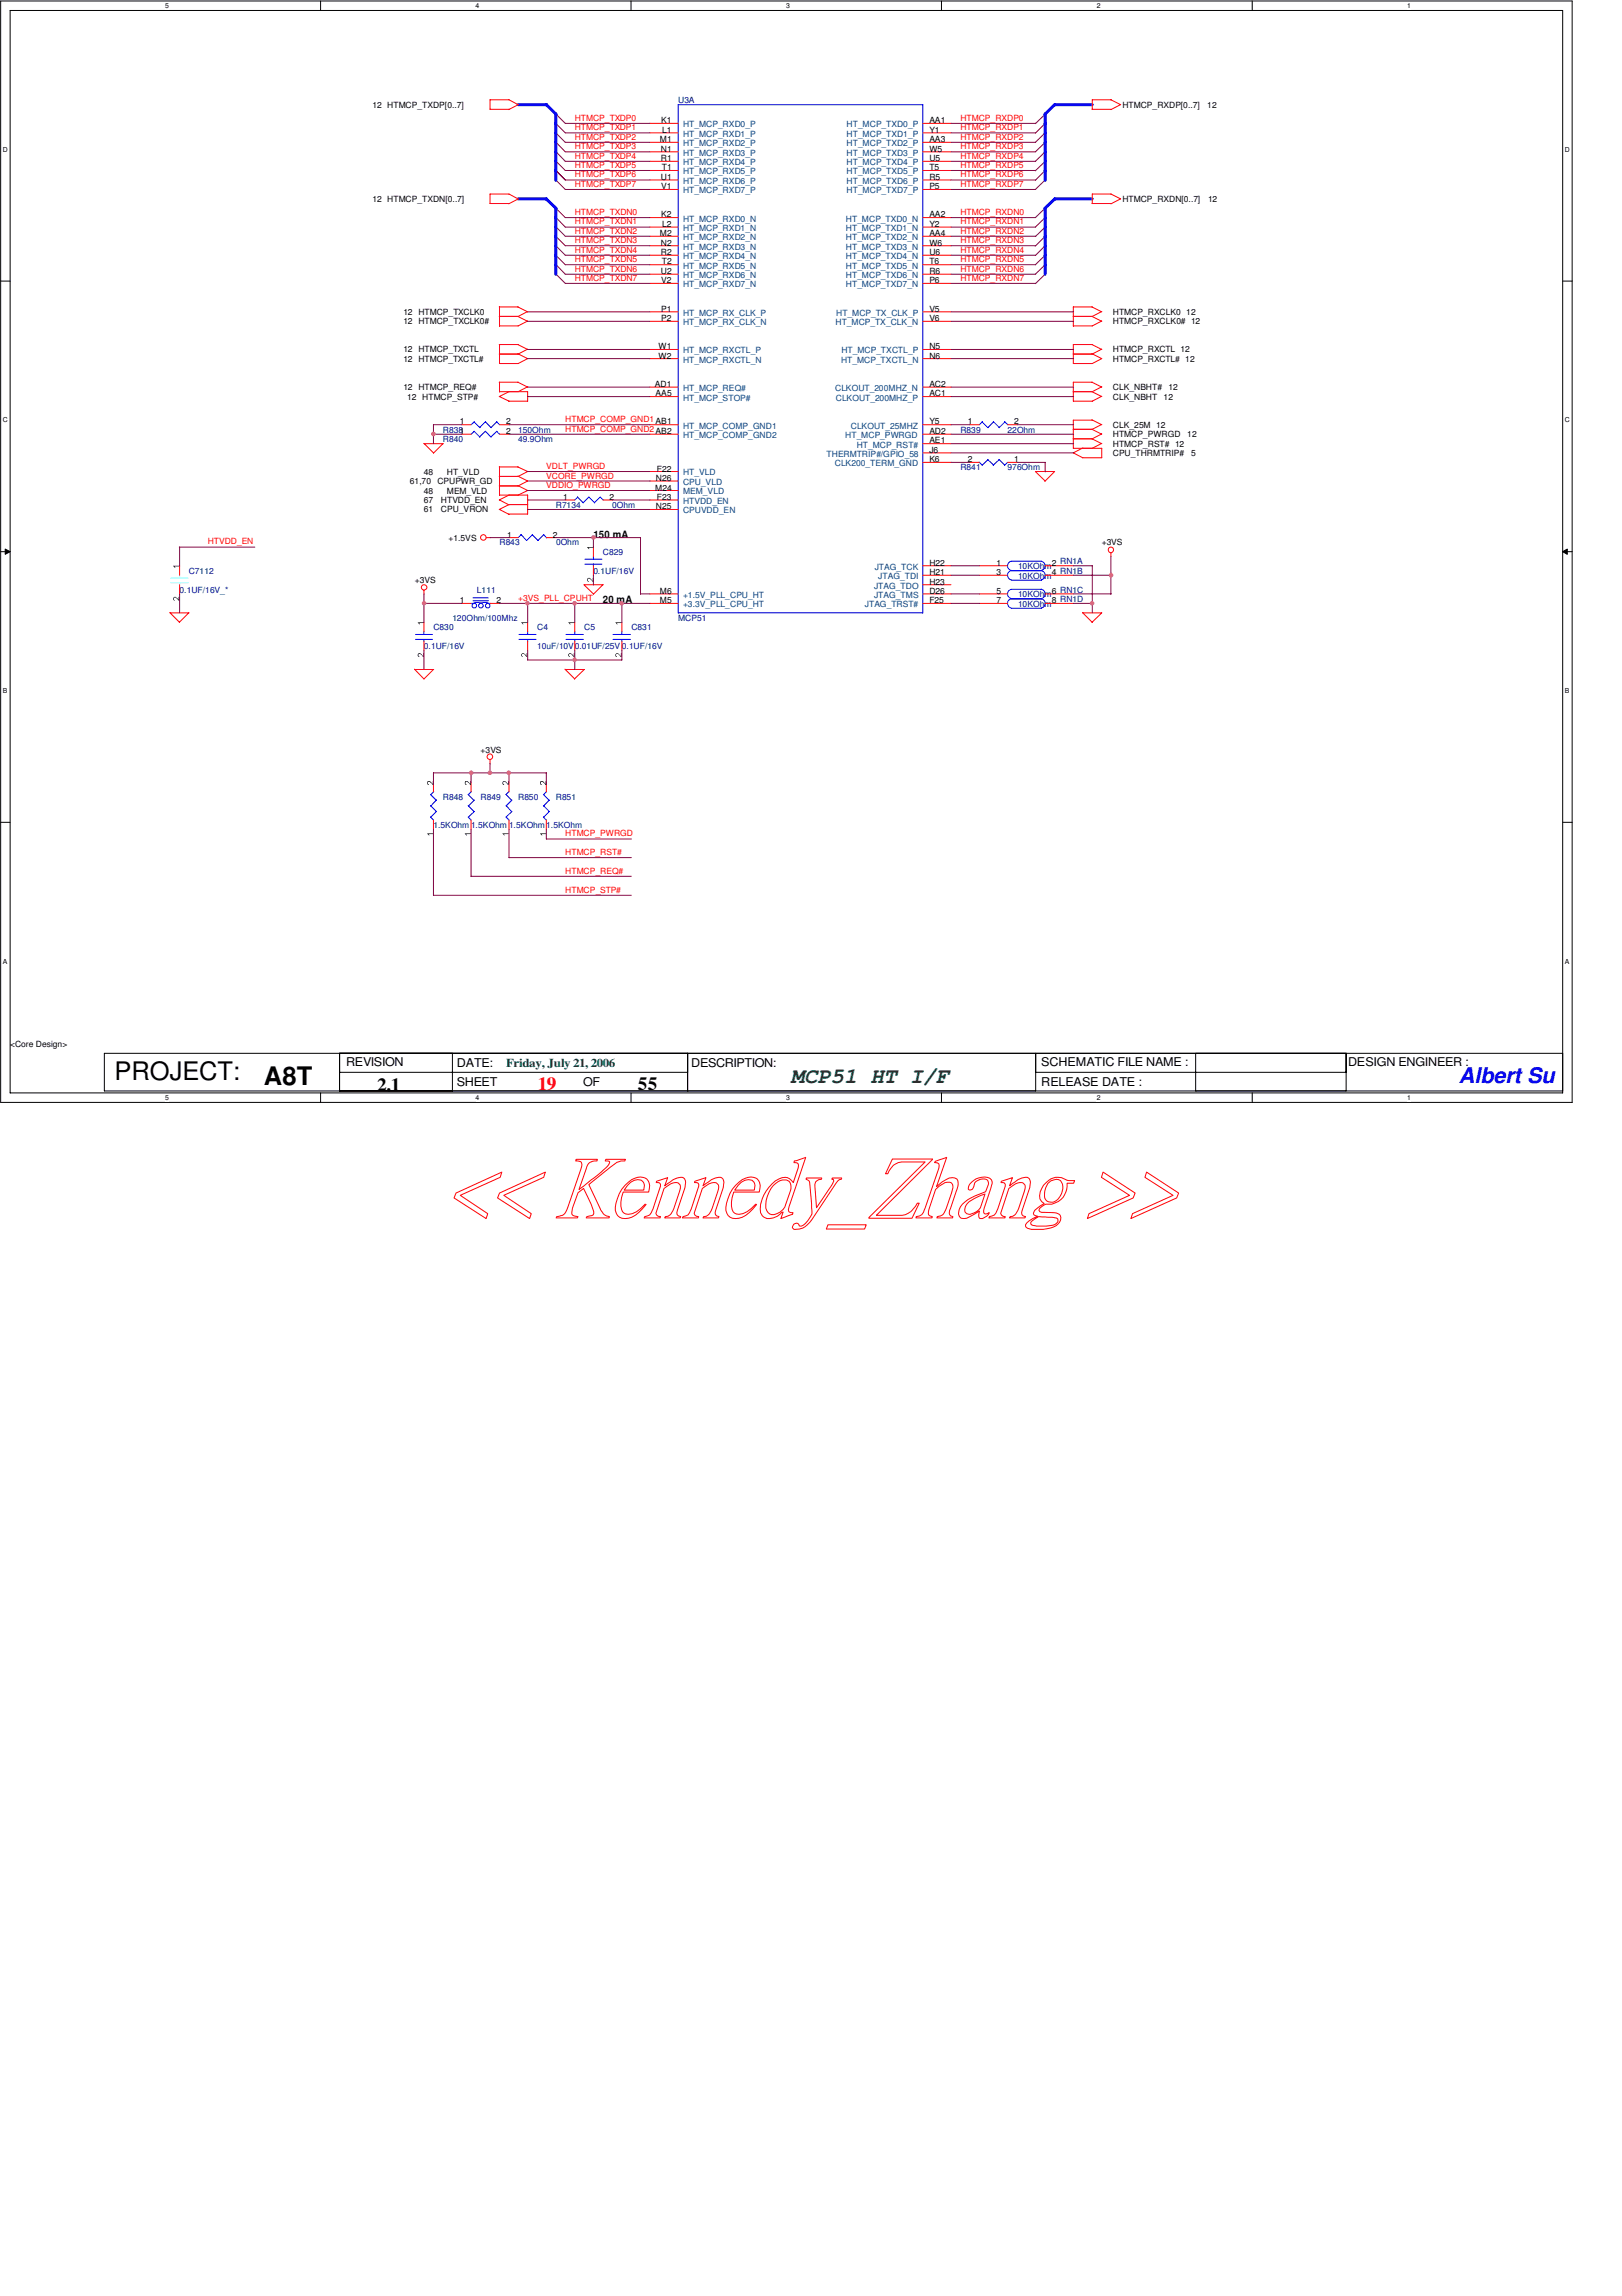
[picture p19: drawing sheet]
<svg xmlns="http://www.w3.org/2000/svg" width="210mm" height="297mm" viewBox="0 0 210 297" stroke-linecap="round" stroke-linejoin="round" font-family="sans-serif">
<defs><g id="words">
<g font-size="3.3">
<text x="14.8" y="139.7">PROJECT:</text>
<text x="34.2" y="140.3">A8T</text>
</g>
<text font-size="2.8" fill="#008000" x="102.4" y="140.1">MCP51 HT I/F</text>
<text font-size="2.8" fill="#00f" x="188.8" y="140.1">Albert Su</text>
<g font-size="2.4">
<text x="48.8" y="141.2">2.1</text>
<text x="82.5" y="141.1">55</text>
</g>
<text font-size="2.4" fill="#f00" x="69.6" y="141.1">19</text>
<g font-size="1.6">
<text x="44.8" y="138">REVISION</text>
<text x="134.7" y="138">SCHEMATIC FILE NAME :</text>
<text x="174.5" y="138">DESIGN ENGINEER :</text>
<text x="59.1" y="140.5">SHEET</text>
<text x="59.1" y="138">DATE:</text>
<text x="75.5" y="140.5">OF</text>
<text x="89.5" y="138">DESCRIPTION:</text>
<text x="134.7" y="140.5">RELEASE DATE :</text>
</g>
<text font-size="1.6" fill="#008000" x="65.5" y="138">Friday, July 21, 2006</text>
<g font-size="1.3">
<text x="76.8" y="69.6">150 mA</text>
<text x="78" y="78.1">20 mA</text>
</g>
<g font-size="1.1">
<text x="48.2" y="13.9">12 HTMCP_TXDP[0..7]</text>
<text x="85.6" y="16">K1</text>
<text x="85.7" y="17.2">L1</text>
<text x="120.3" y="16">AA1</text>
<text x="120.3" y="17.2">Y1</text>
<text x="145.2" y="13.9">HTMCP_RXDP[0..7]</text>
<text x="156.2" y="13.9">12</text>
<text x="85.4" y="18.4">M1</text>
<text x="85.5" y="19.6">N1</text>
<text x="85.5" y="20.8">R1</text>
<text x="85.5" y="23.3">U1</text>
<text x="85.6" y="22.1">T1</text>
<text x="120.3" y="18.4">AA3</text>
<text x="120.3" y="19.6">W5</text>
<text x="120.3" y="20.8">U5</text>
<text x="120.3" y="22.1">T5</text>
<text x="120.3" y="23.3">R5</text>
<text x="48.2" y="26.1">12 HTMCP_TXDN[0..7]</text>
<text x="85.6" y="24.5">V1</text>
<text x="85.6" y="28.1">K2</text>
<text x="85.7" y="29.3">L2</text>
<text x="120.3" y="24.5">P5</text>
<text x="120.3" y="28.1">AA2</text>
<text x="120.3" y="29.3">Y2</text>
<text x="145.2" y="26.1">HTMCP_RXDN[0..7]</text>
<text x="156.3" y="26.1">12</text>
<text x="85.4" y="30.6">M2</text>
<text x="85.5" y="31.8">N2</text>
<text x="85.5" y="33">R2</text>
<text x="85.5" y="35.4">U2</text>
<text x="85.6" y="34.2">T2</text>
<text x="120.3" y="30.6">AA4</text>
<text x="120.3" y="31.8">W6</text>
<text x="120.3" y="33">U6</text>
<text x="120.3" y="34.2">T6</text>
<text x="120.3" y="35.4">R6</text>
<text x="52.2" y="40.7">12 HTMCP_TXCLK0</text>
<text x="52.2" y="42">12 HTMCP_TXCLK0#</text>
<text x="85.6" y="36.7">V2</text>
<text x="85.6" y="40.3">P1</text>
<text x="85.6" y="41.5">P2</text>
<text x="120.3" y="36.7">P6</text>
<text x="120.3" y="40.3">V5</text>
<text x="120.3" y="41.5">V6</text>
<text x="144" y="42">HTMCP_RXCLK0# 12</text>
<text x="144" y="40.7">HTMCP_RXCLK0 12</text>
<text x="52.2" y="46.8">12 HTMCP_TXCTL#</text>
<text x="52.2" y="45.6">12 HTMCP_TXCTL</text>
<text x="85.2" y="45.2">W1</text>
<text x="85.2" y="46.4">W2</text>
<text x="120.3" y="45.2">N5</text>
<text x="120.3" y="46.4">N6</text>
<text x="144" y="45.6">HTMCP_RXCTL 12</text>
<text x="144" y="46.8">HTMCP_RXCTL# 12</text>
<text x="52.2" y="50.5">12 HTMCP_REQ#</text>
<text x="52.7" y="51.7">12 HTMCP_STP#</text>
<text x="84.8" y="50">AD1</text>
<text x="84.8" y="51.3">AA5</text>
<text x="120.3" y="50">AC2</text>
<text x="120.3" y="51.3">AC1</text>
<text x="144" y="50.5">CLK_NBHT#</text>
<text x="144" y="51.7">CLK_NBHT</text>
<text x="150.6" y="51.7">12</text>
<text x="151.2" y="50.5">12</text>
<text x="59.5" y="54.9">1</text>
<text x="65.5" y="56.1">2</text>
<text x="65.5" y="54.9">2</text>
<text x="84.8" y="54.9">AB1</text>
<text x="84.8" y="56.1">AB2</text>
<text x="120.3" y="54.9">Y5</text>
<text x="120.3" y="56.1">AD2</text>
<text x="120.3" y="57.4">AE1</text>
<text x="120.3" y="58.6">J6</text>
<text x="120.3" y="59.8">K6</text>
<text x="125.3" y="59.8">2</text>
<text x="125.3" y="54.9">1</text>
<text x="131.2" y="59.8">1</text>
<text x="131.2" y="54.9">2</text>
<text x="144" y="55.4">CLK_25M 12</text>
<text x="144" y="56.6">HTMCP_PWRGD</text>
<text x="144" y="57.8">HTMCP_RST# 12</text>
<text x="144" y="59">CPU_THRMTRIP#</text>
<text x="153.6" y="56.6">12</text>
<text x="154.1" y="59">5</text>
<text x="53" y="62.7">61,70</text>
<text x="54.9" y="61.4">48</text>
<text x="54.9" y="63.9">48</text>
<text x="54.9" y="65.1">67</text>
<text x="56.6" y="62.7">CPUPWR_GD</text>
<text x="57.1" y="65.1">HTVDD_EN</text>
<text x="57.8" y="61.4">HT_VLD</text>
<text x="57.8" y="63.9">MEM_VLD</text>
<text x="72.9" y="64.6">1</text>
<text x="78.9" y="64.6">2</text>
<text x="84.8" y="63.5">M24</text>
<text x="84.9" y="62.2">N26</text>
<text x="84.9" y="65.9">N25</text>
<text x="85" y="61">F22</text>
<text x="85" y="64.6">F23</text>
<text x="54.9" y="66.3">61</text>
<text x="57.1" y="66.3">CPU_VRON</text>
<text x="58" y="70">+1.5VS</text>
<text x="65.6" y="69.6">1</text>
<text x="71.5" y="69.6">2</text>
<text x="142.6" y="70.6">+3VS</text>
<text x="53.7" y="75.4">+3VS</text>
<text x="85.4" y="76.8">M6</text>
<text x="120.3" y="73.2">H22</text>
<text x="120.3" y="74.4">H21</text>
<text x="120.3" y="75.6">H23</text>
<text x="120.3" y="76.8">D26</text>
<text x="128.9" y="73.2">1</text>
<text x="128.9" y="74.4">3</text>
<text x="128.9" y="76.8">5</text>
<text x="136.1" y="73.2">2 RN1A</text>
<text x="136.1" y="74.4">4 RN1B</text>
<text x="136.1" y="76.8">6 RN1C</text>
<text x="59.5" y="78.1">1</text>
<text x="64.3" y="78.1">2</text>
<text x="85.4" y="78.1">M5</text>
<text x="120.3" y="78.1">F25</text>
<text x="128.9" y="78.1">7</text>
<text x="136.1" y="78.1">8 RN1D</text>
<text x="62.2" y="97.4">+3VS</text>
<text x="1.3" y="135.5">&lt;Core Design&gt;</text>
</g>
<g font-size="1.1" fill="#f00">
<text x="74.4" y="15.7">HTMCP_TXDP0</text>
<text x="74.4" y="16.8">HTMCP_TXDP1</text>
<text x="124.3" y="16.8">HTMCP_RXDP1</text>
<text x="124.3" y="15.7">HTMCP_RXDP0</text>
<text x="74.4" y="20.5">HTMCP_TXDP4</text>
<text x="74.4" y="21.8">HTMCP_TXDP5</text>
<text x="74.4" y="22.9">HTMCP_TXDP6</text>
<text x="74.4" y="19.3">HTMCP_TXDP3</text>
<text x="74.4" y="18.1">HTMCP_TXDP2</text>
<text x="124.3" y="20.5">HTMCP_RXDP4</text>
<text x="124.3" y="21.8">HTMCP_RXDP5</text>
<text x="124.3" y="22.9">HTMCP_RXDP6</text>
<text x="124.3" y="19.3">HTMCP_RXDP3</text>
<text x="124.3" y="18.1">HTMCP_RXDP2</text>
<text x="74.4" y="24.2">HTMCP_TXDP7</text>
<text x="74.4" y="29">HTMCP_TXDN1</text>
<text x="74.4" y="27.8">HTMCP_TXDN0</text>
<text x="124.3" y="24.2">HTMCP_RXDP7</text>
<text x="124.3" y="29">HTMCP_RXDN1</text>
<text x="124.3" y="27.8">HTMCP_RXDN0</text>
<text x="74.4" y="32.7">HTMCP_TXDN4</text>
<text x="74.4" y="33.9">HTMCP_TXDN5</text>
<text x="74.4" y="35.1">HTMCP_TXDN6</text>
<text x="74.4" y="31.5">HTMCP_TXDN3</text>
<text x="74.4" y="30.3">HTMCP_TXDN2</text>
<text x="124.3" y="32.7">HTMCP_RXDN4</text>
<text x="124.3" y="33.9">HTMCP_RXDN5</text>
<text x="124.3" y="35.1">HTMCP_RXDN6</text>
<text x="124.3" y="31.5">HTMCP_RXDN3</text>
<text x="124.3" y="30.3">HTMCP_RXDN2</text>
<text x="74.4" y="36.4">HTMCP_TXDN7</text>
<text x="124.3" y="36.4">HTMCP_RXDN7</text>
<text x="73.2" y="54.6">HTMCP_COMP_GND1</text>
<text x="73.2" y="55.8">HTMCP_COMP_GND2</text>
<text x="70.7" y="60.7">VDLT_PWRGD</text>
<text x="70.7" y="61.9">VCORE_PWRGD</text>
<text x="70.7" y="63.1">VDDIO_PWRGD</text>
<text x="26.9" y="70.4">HTVDD_EN</text>
<text x="67.1" y="77.7">+3VS_PLL_CPUHT</text>
<text x="73.2" y="110.6">HTMCP_RST#</text>
<text x="73.2" y="108.2">HTMCP_PWRGD</text>
<text x="73.2" y="113.1">HTMCP_REQ#</text>
<text x="73.2" y="115.5">HTMCP_STP#</text>
</g>
<g font-size="1.1" fill="#000080">
<text x="87.8" y="13.3">U3A</text>
<text x="57.3" y="57.2">R840</text>
<text x="57.3" y="56">R8381</text>
<text x="67.1" y="57.2">49.9Ohm</text>
<text x="67.1" y="56">150Ohm</text>
<text x="124.3" y="56">R839</text>
<text x="130.4" y="56">22Ohm</text>
<text x="71.9" y="65.7">R7134</text>
<text x="79.2" y="65.7">0Ohm</text>
<text x="124.3" y="60.8">R841</text>
<text x="130.4" y="60.8">976Ohm</text>
<text x="64.6" y="70.6">R843</text>
<text x="72" y="70.6">0Ohm</text>
<text x="78" y="71.8">C829</text>
<text x="23.2" y="76.7">0.1UF/16V_*</text>
<text x="24.4" y="74.2">C7112</text>
<text x="61.7" y="76.7">L111</text>
<text x="76.8" y="74.2">0.1UF/16V</text>
<text x="131.7" y="73.6">10KOhm</text>
<text x="131.7" y="74.8">10KOhm</text>
<text x="131.7" y="77.3">10KOhm</text>
<text x="54.9" y="83.9">0.1UF/16V</text>
<text x="56.1" y="81.5">C830</text>
<text x="58.5" y="80.3">120Ohm/100Mhz</text>
<text x="69.5" y="81.5">C4</text>
<text x="69.5" y="83.9">10uF/10V0.01UF/25V 0.1UF/16V</text>
<text x="75.6" y="81.5">C5</text>
<text x="81.7" y="81.5">C831</text>
<text x="87.8" y="80.3">MCP51</text>
<text x="131.7" y="78.5">10KOhm</text>
<text x="56.1" y="107.1">1.5KOhm 1.5KOhm 1.5KOhm1.5KOhm</text>
<text x="57.3" y="103.5">R848</text>
<text x="62.2" y="103.5">R849</text>
<text x="67.1" y="103.5">R850</text>
<text x="71.9" y="103.5">R851</text>
</g>
<g font-size="1.1" fill="#004080">
<text x="88.4" y="16.5">HT_MCP_RXD0_P</text>
<text x="88.4" y="17.7">HT_MCP_RXD1_P</text>
<text x="109.6" y="16.5">HT_MCP_TXD0_P</text>
<text x="109.6" y="17.7">HT_MCP_TXD1_P</text>
<text x="88.4" y="18.9">HT_MCP_RXD2_P</text>
<text x="88.4" y="20.2">HT_MCP_RXD3_P</text>
<text x="88.4" y="21.4">HT_MCP_RXD4_P</text>
<text x="88.4" y="22.6">HT_MCP_RXD5_P</text>
<text x="88.4" y="23.8">HT_MCP_RXD6_P</text>
<text x="109.6" y="18.9">HT_MCP_TXD2_P</text>
<text x="109.6" y="20.2">HT_MCP_TXD3_P</text>
<text x="109.6" y="21.4">HT_MCP_TXD4_P</text>
<text x="109.6" y="22.6">HT_MCP_TXD5_P</text>
<text x="109.6" y="23.8">HT_MCP_TXD6_P</text>
<text x="88.4" y="25">HT_MCP_RXD7_P</text>
<text x="88.4" y="28.7">HT_MCP_RXD0_N</text>
<text x="88.4" y="29.9">HT_MCP_RXD1_N</text>
<text x="109.5" y="28.7">HT_MCP_TXD0_N</text>
<text x="109.5" y="29.9">HT_MCP_TXD1_N</text>
<text x="109.6" y="25">HT_MCP_TXD7_P</text>
<text x="88.4" y="31.1">HT_MCP_RXD2_N</text>
<text x="88.4" y="32.3">HT_MCP_RXD3_N</text>
<text x="88.4" y="33.5">HT_MCP_RXD4_N</text>
<text x="88.4" y="34.8">HT_MCP_RXD5_N</text>
<text x="88.4" y="36">HT_MCP_RXD6_N</text>
<text x="109.5" y="31.1">HT_MCP_TXD2_N</text>
<text x="109.5" y="32.3">HT_MCP_TXD3_N</text>
<text x="109.5" y="33.5">HT_MCP_TXD4_N</text>
<text x="109.5" y="34.8">HT_MCP_TXD5_N</text>
<text x="109.5" y="36">HT_MCP_TXD6_N</text>
<text x="88.4" y="37.2">HT_MCP_RXD7_N</text>
<text x="88.4" y="40.9">HT_MCP_RX_CLK_P</text>
<text x="108.2" y="40.9">HT_MCP_TX_CLK_P</text>
<text x="109.5" y="37.2">HT_MCP_TXD7_N</text>
<text x="88.4" y="42.1">HT_MCP_RX_CLK_N</text>
<text x="88.4" y="45.7">HT_MCP_RXCTL_P</text>
<text x="88.4" y="46.9">HT_MCP_RXCTL_N</text>
<text x="108.1" y="42.1">HT_MCP_TX_CLK_N</text>
<text x="108.8" y="46.9">HT_MCP_TXCTL_N</text>
<text x="108.9" y="45.7">HT_MCP_TXCTL_P</text>
<text x="88.4" y="50.6">HT_MCP_REQ#</text>
<text x="88.4" y="51.8">HT_MCP_STOP#</text>
<text x="108.1" y="50.6">CLKOUT_200MHZ_N</text>
<text x="108.2" y="51.8">CLKOUT_200MHZ_P</text>
<text x="88.4" y="55.5">HT_MCP_COMP_GND1</text>
<text x="88.4" y="56.7">HT_MCP_COMP_GND2</text>
<text x="107" y="59.1">THERMTRIP#/GPIO_58</text>
<text x="109.4" y="56.7">HT_MCP_PWRGD</text>
<text x="110.1" y="55.5">CLKOUT_25MHZ</text>
<text x="110.9" y="57.9">HT_MCP_RST#</text>
<text x="88.4" y="61.5">HT_VLD</text>
<text x="88.4" y="62.7">CPU_VLD</text>
<text x="88.4" y="64">MEM_VLD</text>
<text x="88.4" y="65.2">HTVDD_EN</text>
<text x="108" y="60.3">CLK200_TERM_GND</text>
<text x="88.4" y="66.4">CPUVDD_EN</text>
<text x="88.4" y="77.3">+1.5V_PLL_CPU_HT</text>
<text x="113.1" y="76.2">JTAG_TDO</text>
<text x="113.1" y="77.3">JTAG_TMS</text>
<text x="113.2" y="73.7">JTAG_TCK</text>
<text x="113.7" y="74.9">JTAG_TDI</text>
<text x="88.4" y="78.6">+3.3V_PLL_CPU_HT</text>
<text x="111.9" y="78.6">JTAG_TRST#</text>
</g>
<g font-size=".9">
<text x="21.4" y="1">5</text>
<text x="61.6" y="1">4</text>
<text x="101.7" y="1">3</text>
<text x="141.9" y="1">2</text>
<text x="182.1" y="1">1</text>
<text x=".4" y="19.6">D</text>
<text x="202.5" y="19.6">D</text>
<text x=".4" y="54.7">C</text>
<text x="202.5" y="54.7">C</text>
<text x=".4" y="89.7">B</text>
<text x="202.5" y="89.7">B</text>
<text x=".4" y="124.7">A</text>
<text x="202.5" y="124.7">A</text>
<text x="21.4" y="142.3">5</text>
<text x="61.6" y="142.3">4</text>
<text x="101.7" y="142.3">3</text>
<text x="141.9" y="142.3">2</text>
<text x="182.1" y="142.3">1</text>
</g>
</g></defs>
<path d="M.1 .1h203.4v142.5h-203.4zM1.3 1.4h200.9v140h-200.9z" fill="none" stroke="#000" stroke-width=".13"/>
<g fill="#fff">
<path d="M21.4 .3h.5v.9h-.5z"/>
<path d="M21.4 141.5h.5v1h-.5z"/>
</g>
<path d="M41.5 .1v1.3M41.5 141.4v1.2" fill="none" stroke="#000" stroke-width=".13"/>
<g fill="#fff">
<path d="M61.6 .3h.5v.9h-.5z"/>
<path d="M61.6 141.5h.5v1h-.5z"/>
</g>
<path d="M81.7 .1v1.3M81.7 141.4v1.2" fill="none" stroke="#000" stroke-width=".13"/>
<g fill="#fff">
<path d="M101.7 .3h.5v.9h-.5z"/>
<path d="M101.7 141.5h.5v1h-.5z"/>
</g>
<path d="M121.8 .1v1.3M121.8 141.4v1.2" fill="none" stroke="#000" stroke-width=".13"/>
<g fill="#fff">
<path d="M141.9 .3h.5v.9h-.5z"/>
<path d="M141.9 141.5h.5v1h-.5z"/>
</g>
<path d="M162.1 .1v1.3M162.1 141.4v1.2" fill="none" stroke="#000" stroke-width=".13"/>
<g fill="#fff">
<path d="M182.1 .3h.5v.9h-.5z"/>
<path d="M182.1 141.5h.5v1h-.5z"/>
<path d="M.4 18.8h.6v1.1h-.6z"/>
<path d="M202.5 18.8h.7v1.1h-.7z"/>
<path d="M.4 53.8h.6v1.1h-.6z"/>
<path d="M202.5 53.8h.7v1.1h-.7z"/>
</g>
<path d="M.1 36.4h1.2M202.2 36.4h1.3" fill="none" stroke="#000" stroke-width=".13"/>
<g fill="#fff">
<path d="M.4 88.9h.6v1h-.6z"/>
<path d="M202.5 88.9h.6v1h-.6z"/>
</g>
<path d="M.1 71.4h1.2M.7 71l.6 .4-.6 .3zM202.2 71.4l.6-.4v.7zM202.2 71.4h1.3" fill="none" stroke="#000" stroke-width=".13"/>
<path d="M.7 71l.6 .4-.6 .3zM202.2 71.4l.6-.4v.7z" fill="#000"/>
<g fill="#fff">
<path d="M.4 123.9h.6v1h-.6z"/>
<path d="M202.5 123.9h.6v1h-.6z"/>
</g>
<path d="M.1 106.4h1.2M202.2 106.4h1.3M13.5 136.3h188.7v4.8h-188.7zM43.9 136.3v4.8M43.9 138.7h45.1M58.5 136.3v4.8M89 136.3v4.8M134 138.7h40.2M134 136.3v4.8M154.7 136.3v4.8M174.2 136.3v4.8" fill="none" stroke="#000" stroke-width=".13"/>
<g fill="none" stroke="#f00" stroke-width=".13">
<path d="M65.9 14.1h-2.5v-1.2h2.5l1.2 .6-1.3 .7M84.1 16h3.7M84.1 17.2h3.7M84.1 18.4h3.7M84.1 19.6h3.7M119.4 16h3.7M119.4 17.2h3.7M119.4 18.4h3.7M119.4 19.6h3.7M141.3 14.1h2.5M143.8 12.9l1.2 .6M143.8 12.9h-2.4v1.2"/>
<path d="M145 13.5l-1.2 .7M64.6 39.7h2.5M64.6 39.7v2.5M65.9 26.3h-2.5v-1.2h2.5l1.2 .6-1.3 .7M67 39.7l1.3 .6M84.1 20.9h3.7M84.1 22.1h3.7M84.1 23.3h3.7M84.1 24.5h3.7M84.1 28.2h3.7M84.1 29.4h3.7M84.1 30.6h3.7"/>
<path d="M84.1 31.8h3.7M84.1 33h3.7M84.1 34.2h3.7M84.1 35.5h3.7M84.1 36.7h3.7M119.4 20.9h3.7M119.4 22.1h3.7M119.4 23.3h3.7M119.4 24.5h3.7M119.4 28.2h3.7M119.4 29.4h3.7M119.4 30.6h3.7"/>
<path d="M119.4 31.8h3.7M119.4 33h3.7M119.4 34.2h3.7M119.4 35.5h3.7M119.4 36.7h3.7M141.3 26.3h2.5M141.3 39.7l1.3 .6M141.4 39.7h-2.5v2.5M143.8 25.1l1.2 .6M143.8 25.1h-2.4v1.2M145 25.7l-1.2 .7M54.9 57.4h2.5"/>
<path d="M54.9 57.4l1.2 1.2M57.3 57.4l-1.2 1.2M59.8 54.9h1.2M59.8 56.2h1.2M64.6 44.6h2.5M64.6 49.4h2.5M64.6 54.9h1.3M64.6 56.2h1.3M64.6 50.7h3.7v1.2h-2.5M64.6 44.6v2.4h2.5l1.2-.6-1.3-.6M64.6 49.4v1.3M64.6 51.3l1.3 .6"/>
<path d="M65.9 50.7l-1.3 .6M67 44.6l1.3 .6M67 40.9l1.3 .7M67 49.4l1.3 .7M68.3 45.2l-1.2 .6h-2.5M68.3 40.3l-1.2 .6h-2.5M68.3 41.5l-1.2 .7h-2.5M68.3 50l-1.2 .7M84.1 40.3h3.7M84.1 41.6h3.7M84.1 45.2h3.7M84.1 46.4h3.7"/>
<path d="M84.1 50.1h3.7M84.1 51.3h3.7M84.1 54.9h3.7M84.1 56.2h3.7M119.4 57.4h3.7M119.4 59.8h3.7M119.4 40.3h3.7M119.4 41.6h3.7M119.4 45.2h3.7M119.4 46.4h3.7M119.4 50.1h3.7M119.4 51.3h3.7"/>
<path d="M119.4 54.9h3.7M119.4 56.2h3.7M119.4 58.6h3.7M125.5 59.8h1.2M125.5 54.9h1.2M130.4 59.8h1.2M130.4 54.9h1.2M140.1 58l-1.2 .6 1.2 .6M141.3 44.6l1.3 .6M141.3 40.9l1.3 .7M141.3 49.4l1.3 .7M141.3 50.7l1.3 .6"/>
<path d="M141.3 54.3l1.3 .6M141.3 55.5l1.3 .7M141.3 56.8l1.3 .6M141.4 44.6h-2.5v2.4h2.5l1.2-.6-1.3-.6M141.4 49.4h-2.5v2.5h2.5l1.2-.6M141.4 54.4h-2.5v3.6h3.7v1.2h-2.5M142.6 45.2l-1.2 .6h-2.5M142.6 40.3l-1.2 .6h-2.5M142.6 41.5l-1.2 .7h-2.5M142.6 50l-1.2 .7h-2.5M142.6 54.9l-1.2 .6h-2.5M142.6 56.1l-1.2 .7h-2.5"/>
<path d="M142.6 57.4l-1.2 .6M22 79.2l1.2 1.3M22 79.3h2.5M23.2 73.2v1.2M23.2 75.6v1.2M24.4 79.3l-1.2 1.2M54.9 76.4v.5M59.8 78.1h1.2M62.9 69.6h.6M63.4 78.1h1.2M64.6 60.4h2.5M64.6 64.1h3.7v2.4h-2.5"/>
<path d="M64.6 60.4v3.7M64.6 64.7l1.3 .6M64.6 65.9l1.3 .6M65.8 65.3h2.5M65.9 69.6h1.2M65.9 64.1l-1.3 .6M65.9 65.3l-1.3 .6M67 60.4l1.3 .6-1.2 .6h-2.5M67 61.6l1.3 .6-1.2 .7h-2.5M67 62.8l1.3 .7-1.2 .6M70.7 69.6h1.2M73.2 64.7h1.2"/>
<path d="M75.6 75.6l1.2 1.2M75.6 75.6h2.5M76.8 70.8v1.2M76.8 73.2v1.2M78 75.6l-1.2 1.3M78 64.7h1.2M84.1 61h3.7M84.1 76.8h3.7M84.1 62.2h3.7M84.1 63.5h3.7M84.1 64.7h3.7M84.1 65.9h3.7"/>
<path d="M84.1 78.1h3.7M119.4 75.6h3.7M119.4 73.2h3.7M119.4 74.4h3.7M119.4 76.8h3.7M119.4 78.1h3.7M126.7 73.2h3.7M126.7 74.4h3.7M126.7 76.8h3.7M126.7 78.1h3.7M134 61l1.3 1.2M134 61h2.5l-1.3 1.3"/>
<path d="M135.3 73.2h3.6M135.3 74.4h3.6M135.3 76.8h3.6M135.3 78.1h3.6M140.1 79.2l1.3 1.3M140.1 79.3h2.5l-1.3 1.2M143.8 71.5v.5M53.6 86.6l1.3 1.2 1.2-1.2M53.7 86.6h2.4M54.9 80.5v1.2M54.9 82.9v1.3M63.4 98.3v.5"/>
<path d="M68.3 80.5v1.2M68.3 82.9v1.3M73.1 86.6l1.3 1.2M73.2 86.6h2.4l-1.3 1.2M74.4 80.5v1.2M74.4 82.9v1.3M80.5 80.5v1.2M80.5 82.9v1.3M56.1 101.2v1.2M56.1 106.1v1.2M61 101.2v1.2M61 106.1v1.2"/>
<path d="M65.9 101.2v1.2M65.9 106.1v1.2M70.7 101.2v1.2M70.7 106.1v1.2"/>
<circle cx="54.9" cy="76" r=".36"/>
<circle cx="62.6" cy="69.5" r=".36"/>
<circle cx="143.7" cy="71.1" r=".35"/>
<circle cx="63.4" cy="97.9" r=".36"/>
</g>
<g fill="none" stroke="#00f" stroke-width=".13">
<path d="M87.8 13.5h31.6v65.8h-31.6zM61.3 55.8l.8 .8M61.3 54.6l.8 .7M61.4 55.8l-.4 .4M61.4 54.6l-.4 .3M62.1 56.5l.7-.7 .7 .8M64.3 55.8l.3 .4M64.3 54.6l.3 .3M64.3 55.8l-.8 .7M64.3 54.6l-.8 .7-.7-.7-.7 .7M126.7 59.8l.4 .4M127.1 54.6l.7 .7 .8-.7 .7 .7"/>
<path d="M127.1 54.6l-.4 .3M127.8 59.4l.8 .8M127.8 59.5l-.7 .7M129.3 59.4l.7 .8M129.3 59.5l-.8 .7M130 54.6l.4 .3M130 54.6l-.7 .7M130.4 59.8l-.4 .4M61 78.1h.4M61.2 77.7h2M61.2 77.3h2M61.3 78l.5-.1 .4 .1"/>
<path d="M62.3 78l.4-.1 .5 .1M63 78.1h.5M68.9 69.2l.7 .7M68.9 69.2l-.7 .7-.8-.7-.3 .4M70.7 69.6l-.3-.4-.8 .7M74.7 64.3l.8 .8M74.8 64.3l-.4 .4M75.5 65l.7-.7 .8 .8M75.7 72.3h2.2M75.7 73h2.2M76.8 72v.3M76.8 73v.2"/>
<path d="M78.1 64.7l-.4-.4-.8 .7M130.9 72.6a.61 .61 0 0 0-.5 .6 .61 .61 0 0 0 .5 .6M130.9 73.8a.61 .61 0 0 0-.5 .6 .61 .61 0 0 0 .5 .6M130.9 76.2a.61 .61 0 0 0-.5 .6 .61 .61 0 0 0 .5 .6M130.9 77.5a.61 .61 0 0 0-.5 .6 .61 .61 0 0 0 .5 .6M130.9 72.6h3.9M130.9 73.8h3.9M130.9 75.1h3.9M130.9 76.2h3.9M130.9 77.5h3.9M130.9 78.7h3.9M134.7 72.6a.6 .6 0 0 1 .6 .6 .6 .6 0 0 1-.6 .6"/>
<path d="M134.7 73.8a.6 .6 0 0 1 .6 .6 .6 .6 0 0 1-.6 .6M134.7 76.2a.6 .6 0 0 1 .6 .6 .6 .6 0 0 1-.6 .6M134.7 77.5a.6 .6 0 0 1 .6 .6 .6 .6 0 0 1-.6 .6M53.8 82.1h2.2M53.8 82.7h2.2M54.9 81.7v.4M54.9 82.7v.3M67.1 82.1h2.3M67.1 82.7h2.3M68.3 81.7v.4M68.3 82.7v.3M73.2 82.1h2.3"/>
<path d="M73.2 82.7h2.3M74.4 81.7v.4M74.4 82.7v.3M79.3 82.1h2.3M79.3 82.7h2.3M80.5 81.7v.4M80.5 82.7v.3M55.7 102.8l.8 .7M55.7 104.2l.8 .8-.7 .7M55.7 105.7l.4 .4M56.1 102.4l-.3 .4M56.5 103.5l-.7 .8"/>
<path d="M60.6 102.8l.7 .7M60.6 105.7l.4 .4M60.6 104.2l.7 .8M61 102.4l-.4 .4M61.4 103.5l-.8 .8M61.4 105l-.8 .7M65.5 104.2l.7 .8M65.9 102.4l-.4 .4 .7 .7M66.3 103.5l-.8 .8M66.3 105l-.8 .7 .4 .4M70.3 102.8l.8 .7M70.3 104.2l.8 .8-.7 .7"/>
<path d="M70.3 105.7l.4 .4M70.7 102.4l-.3 .4M71.1 103.5l-.7 .8"/>
<circle cx="61.4" cy="78.4" r=".3"/>
<circle cx="62.2" cy="78.4" r=".3"/>
<circle cx="63.1" cy="78.4" r=".3"/>
</g>
<g fill="#000">
<path d="M22.4 73.2h.8v.1h-.6l.1 .1h-.1zM22.5 77.2h.2l.4 .4v-.4h.1v.5l-.1-.1a.44 .44 0 0 0-.6-.3v.2l.1 .2-.2-.2zM76 70.8h.8v.1h-.6l.1 .1h-.1zM76 74.8a.52 .52 0 0 1 .7 .3v-.3h.1v.5l-.2-.1a.34 .34 0 0 0-.5-.2v.1l.1 .2-.2-.2zM54.1 80.5h.8v.1h-.7l.2 .2h-.1zM54.1 84.6a.5 .5 0 0 1 .7 .3v-.4h.1v.5l-.2-.1a.34 .34 0 0 0-.6-.2l.2 .3-.2-.1zM67.4 80.5h.8v.1h-.6l.1 .2h-.1zM67.5 84.6a.48 .48 0 0 1 .7 .3v-.4v.5l-.1-.1a.44 .44 0 0 0-.5-.3l-.1 .2 .1 .2-.1-.1zM73.5 80.5h.8v.1h-.6l.1 .1-.1 .1zM73.6 84.6a.48 .48 0 0 1 .7 .3v-.4v.5l-.1-.1a.44 .44 0 0 0-.5-.3l-.1 .2 .1 .2-.1-.1zM79.6 80.5h.8v.1h-.6l.1 .2h-.1zM79.7 84.6a.48 .48 0 0 1 .6 .3v-.4h.1v.5l-.1-.1a.34 .34 0 0 0-.6-.2l.1 .3-.1-.1z"/>
<path d="M55.3 107.8h.8v.1h-.6l.1 .2h-.1zM55.3 101.1a.61 .61 0 0 1 .7 .3v-.4h.1v.6l-.2-.1a.36 .36 0 0 0-.5-.3l.1 .4-.2-.2zM60.2 107.8h.8v.1h-.7l.2 .2h-.2zM60.2 101.1a.61 .61 0 0 1 .7 .3v-.4h.1v.6l-.2-.1a.36 .36 0 0 0-.6-.3v.2l.2 .2-.2-.2zM65 107.8h.8v.1h-.6l.1 .2h-.1zM65.1 101.1a.59 .59 0 0 1 .6 .3v-.4h.1v.6l-.1-.1a.35 .35 0 0 0-.6-.3l.1 .4-.2-.2zM69.9 107.8h.8v.1h-.6l.1 .2h-.1zM69.9 101.1a.61 .61 0 0 1 .7 .3v-.4h.1v.6l-.2-.1a.36 .36 0 0 0-.5-.3l.1 .4-.2-.2z"/>
</g>
<path d="M22.1 74.8h2.2M22.1 75.4h2.2M23.2 74.4v.4M23.2 75.4v.3" fill="none" stroke="#80ffff" stroke-width=".13"/>
<g fill="none" stroke="#800040" stroke-width=".13">
<path d="M71.9 17.2l1.3 1.2h10.9M71.9 18.4l1.3 1.2h10.9M71.9 16l1.3 1.2h10.9M71.9 14.7l1.3 1.3h10.9M71.9 19.6l1.3 1.3h10.9M123.1 19.6h10.9M123.1 17.2h10.9M123.1 18.4h10.9M123.1 16h10.9M135.3 14.8l-1.3 1.2M135.3 17.2l-1.3 1.2M135.3 18.4l-1.3 1.2"/>
<path d="M135.3 16l-1.3 1.2M135.3 19.6l-1.3 1.3M71.9 26.9l1.3 1.3h10.9M71.9 30.6l1.3 1.2h10.9M71.9 28.1l1.3 1.3h10.9M71.9 29.3l1.3 1.3h10.9M71.9 20.8l1.3 1.3h10.9M71.9 22.1l1.3 1.2h10.9M71.9 23.3l1.3 1.2h10.9M71.9 31.8l1.3 1.2h10.9M71.9 33l1.3 1.2h10.9M71.9 34.2l1.3 1.3h10.9"/>
<path d="M71.9 35.4l1.3 1.3h10.9M123.1 29.4h10.9M123.1 31.8h10.9M123.1 28.2h10.9M123.1 30.6h10.9M123.1 24.5h10.9M123.1 36.7h10.9M123.1 20.9h10.9M123.1 22.1h10.9M123.1 23.3h10.9M123.1 33h10.9M123.1 34.2h10.9"/>
<path d="M123.1 35.5h10.9M135.3 28.2l-1.3 1.2M135.3 30.6l-1.3 1.2M135.3 29.4l-1.3 1.2M135.3 26.9l-1.3 1.3M135.3 20.9l-1.3 1.2M135.3 22.1l-1.3 1.2M135.3 23.3l-1.3 1.2M135.3 31.8l-1.3 1.3M135.3 33l-1.3 1.2M135.3 34.2l-1.3 1.3M135.3 35.5l-1.3 1.2"/>
<path d="M56.1 56.2h3.7M59.8 54.9h-3.7v2.5M65.9 54.9h18.2M65.9 56.2h18.2M68.3 45.2h15.8M68.3 46.4h15.8M68.3 41.6h15.8M68.3 40.3h15.8M68.3 50.1h15.8M68.3 51.3h15.8M123.1 45.2h15.8M123.1 46.4h15.8"/>
<path d="M123.1 41.6h15.8M123.1 40.3h15.8M123.1 50.1h15.8M123.1 51.3h15.8M123.1 54.9h2.4M123.1 56.2h15.8M123.1 57.4h15.8M123.1 58.6h15.8M123.1 59.8h2.4M131.6 54.9h7.3M131.6 59.8h3.7v1.2M23.2 70.8h9.8"/>
<path d="M23.2 70.8v2.4M23.2 76.8v2.5M54.9 78.1h4.9M54.9 76.8v3.7M63.4 69.6h2.5M64.6 78.1h19.5M68.2 64.7h5M68.3 61h15.8M68.3 62.2h15.8M68.3 63.5h15.8M68.3 65.9h15.8M68.3 78.1v2.4"/>
<path d="M71.9 69.6h11v7.3M74.4 78.1v2.4M76.8 69.6v1.2M76.8 74.4v1.3M79.2 64.7h4.9M80.5 78.1v2.4M82.9 76.8h1.2M123.1 78.1h3.6M123.1 76.8h3.6M123.1 73.2h3.6M123.1 74.4h3.6M138.9 78.1h2.5"/>
<path d="M138.9 76.8h4.9M138.9 73.2h2.5v6.1M138.9 74.4h4.9M143.8 72v4.9M54.9 84.2v2.4M61 100v1.2M63.4 98.8v1.2M65.9 100v1.2M68.3 84.2v1.2h12.2v-1.2M70.7 100v1.2M70.7 100h-14.6v1.2M74.4 84.2v2.4"/>
<path d="M56.1 107.3v8.5h25.6M61 107.3v6.1M61 113.4h20.7M65.9 107.3v3.7h15.8M70.7 107.3v1.2h11"/>
</g>
<path d="M67.1 13.5h3.6M70.7 13.5l1.3 1.3M71.9 14.8v8.5M135.3 14.8v8.5M141.4 13.5h-4.9l-1.3 1.3M67.1 25.7h3.6M70.7 25.7l1.3 1.3M71.9 26.9v8.6M135.3 26.9v8.6M141.4 25.7h-4.9l-1.3 1.3" fill="none" stroke="#00f" stroke-width=".38"/>
<circle cx="56.1" cy="56.2" r=".24" fill="#f0f"/>
<circle cx="56.1" cy="56.2" r=".24" fill="none" stroke="#f0f" stroke-width=".13"/>
<path d="M80.3 77.9l.1-.1 .2 .1v.3h-.3z" fill-rule="evenodd" fill="#f0f"/>
<path d="M80.3 77.9l.1-.1 .2 .1v.3h-.3z" fill="none" stroke="#f0f" stroke-width=".13"/>
<path d="M68.1 77.9l.1-.1 .3 .1-.1 .3h-.3z" fill-rule="evenodd" fill="#f0f"/>
<path d="M68.1 77.9l.1-.1 .3 .1-.1 .3h-.3z" fill="none" stroke="#f0f" stroke-width=".13"/>
<path d="M74.2 77.9l.1-.1 .3 .1-.1 .3h-.3z" fill-rule="evenodd" fill="#f0f"/>
<path d="M74.2 77.9l.1-.1 .3 .1-.1 .3h-.3z" fill="none" stroke="#f0f" stroke-width=".13"/>
<path d="M74.2 85.2l.1-.1 .3 .1-.1 .3h-.3z" fill-rule="evenodd" fill="#f0f"/>
<path d="M74.2 85.2l.1-.1 .3 .1-.1 .3h-.3z" fill="none" stroke="#f0f" stroke-width=".13"/>
<path d="M54.7 77.9l.2-.1 .2 .1-.1 .3h-.3z" fill-rule="evenodd" fill="#f0f"/>
<path d="M54.7 77.9l.2-.1 .2 .1-.1 .3h-.3z" fill="none" stroke="#f0f" stroke-width=".13"/>
<path d="M76.6 69.4l.2-.1 .2 .1v.3h-.4z" fill-rule="evenodd" fill="#f0f"/>
<path d="M76.6 69.4l.2-.1 .2 .1v.3h-.4z" fill="none" stroke="#f0f" stroke-width=".13"/>
<path d="M65.7 99.8l.1-.1 .2 .2v.2h-.3z" fill-rule="evenodd" fill="#f0f"/>
<path d="M65.7 99.8l.1-.1 .2 .2v.2h-.3z" fill="none" stroke="#f0f" stroke-width=".13"/>
<path d="M60.8 99.8l.2-.1 .2 .2-.1 .2h-.3z" fill-rule="evenodd" fill="#f0f"/>
<path d="M60.8 99.8l.2-.1 .2 .2-.1 .2h-.3z" fill="none" stroke="#f0f" stroke-width=".13"/>
<path d="M63.2 99.9l.2-.2 .2 .1v.3h-.4z" fill-rule="evenodd" fill="#f0f"/>
<path d="M63.2 99.9l.2-.2 .2 .1v.3h-.4z" fill="none" stroke="#f0f" stroke-width=".13"/>
<circle cx="143.8" cy="74.4" r=".25" fill="#f0f"/>
<circle cx="143.8" cy="74.4" r=".25" fill="none" stroke="#f0f" stroke-width=".13"/>
<path d="M141.2 77.9l.1-.1 .2 .1v.3h-.3z" fill-rule="evenodd" fill="#f0f"/>
<path d="M141.2 77.9l.1-.1 .2 .1v.3h-.3z" fill="none" stroke="#f0f" stroke-width=".13"/>
<g fill="none" stroke="#f00" stroke-width=".13">
<path d="M59 154.3l5.9-2.7-.2 .7-5.1 2.3 3.5 2.4-.2 .6-4.1-2.6zM64.6 154.3l6-2.7-.2 .7-5.2 2.3 3.5 2.4-.2 .6-4.1-2.6zM74.5 150h2.8v.2a1.16 1.16 0 0 0-1.4 1l-1 2.7 2-1.5a8.9 8.9 0 0 0 2-1.9v-.2l-.1-.1h-.5l.1-.2h2.5v.2a2.34 2.34 0 0 0-1.9 .8l-2.8 2.2 1.7 3.6a1.03 1.03 0 0 0 1 .6l-.1 .2h-2.9v-.2l.9-.2v-.2a5.2 5.2 0 0 0-.6-1.9l-.7-1.3-.7 .5-.8 2.3a.49 .49 0 0 0 0 .5 .49 .49 0 0 0 .5 .3h.3l-.1 .2h-2.7l.1-.2a1.37 1.37 0 0 0 1.4-1.2l1.7-5a.78 .78 0 0 0-.1-.9l-.6-.1zM80.9 153.3a2.45 2.45 0 0 1 2.6-.9 1.16 1.16 0 0 1 .5 1.4l-.1 .4h-3.3a3.3 3.3 0 0 0 0 2.6 1.06 1.06 0 0 0 1.2 .2l.6-.2 1.1-1h.1a4.5 4.5 0 0 1-2.3 1.8 1.27 1.27 0 0 1-1.7-1.4 5.6 5.6 0 0 1 1.3-2.9zM81.6 153a1.05 1.05 0 0 1 1.8 .2l-.1 .8h-2.5zM85 152.8l1.4-.4-.4 1 .7-.5a1.82 1.82 0 0 1 1.8-.5 .82 .82 0 0 1 .2 .8l-.1 .4-1 3.3v.2l.2 .2 .3 .1-.1 .2h-2l.1-.2a1.27 1.27 0 0 0 1.1-1.1l.8-2.4a.65 .65 0 0 0-.1-.8 .65 .65 0 0 0-.8-.1l-.3 .2-.9 .6-1 3.2 .3 .4h.3l-.1 .2h-2v-.2a.89 .89 0 0 0 1-.7l1.1-3.2v-.3l-.2-.2h-.4zM89.9 152.8l1.5-.4-.4 1 .7-.5a1.82 1.82 0 0 1 1.7-.5 .82 .82 0 0 1 .2 .8v.4l-1.1 3.3 .1 .2 .2 .2 .2 .1v.2h-2l.1-.2a1.27 1.27 0 0 0 1.1-1.1l.8-2.4a.65 .65 0 0 0-.2-.8 .65 .65 0 0 0-.7-.1l-.4 .2-.8 .6-1.1 3.2 .3 .4h.3v.2h-2.1l.1-.2a.89 .89 0 0 0 .9-.7l1.1-3.2v-.3l-.1-.2h-.4zM95.2 153.3a2.45 2.45 0 0 1 2.6-.9 1.16 1.16 0 0 1 .5 1.4v.4h-3.3a3.3 3.3 0 0 0-.1 2.6 1.06 1.06 0 0 0 1.2 .2l.6-.2 1.1-1h.1a4.5 4.5 0 0 1-2.3 1.8 1.27 1.27 0 0 1-1.7-1.4 5.6 5.6 0 0 1 1.3-2.9zM95.9 153a1.05 1.05 0 0 1 1.8 .2l-.1 .8h-2.5zM100.1 153.4a1.65 1.65 0 0 1 2-.6 1.2 1.2 0 0 1 .2 1.2l-.7 2.2a1.77 1.77 0 0 1-2 .9 1.2 1.2 0 0 1-.5-1.2 4.1 4.1 0 0 1 1-2.5zM102.8 150.2l1.5-.5-2.3 6.8a.42 .42 0 0 0 .6 .4v.2l-1.6 .5 .3-.8h-.1a1.71 1.71 0 0 1-2.6 .5 2.33 2.33 0 0 1 0-2.2 4.6 4.6 0 0 1 2.6-2.7 1.23 1.23 0 0 1 1.5 .6l.6-2.2-.1-.3-.5-.1zM104.4 152.4h1.9v.2a.73 .73 0 0 0-.8 .8l.2 2.9 2.1-3.2a.36 .36 0 0 0 0-.5h-.1v-.2h1.2v.2h-.3l-.4 .4-3.4 5.2a2.18 2.18 0 0 1-2.1 .8l-.1-.1a.44 .44 0 0 1 .2-.6 .44 .44 0 0 1 .6 .3 1.22 1.22 0 0 0 1.3-.9 1.48 1.48 0 0 0 .3-1.4l-.2-3.3-.2-.3-.3-.1z"/>
<path d="M107.1 158.5h5l-.2 .5h-5zM115.5 149.9h5.2l-7.3 7.3h3.4a2.57 2.57 0 0 0 1.9-1.5h.3l-1 1.9h-5.6l7.3-7.3h-3a2.04 2.04 0 0 0-1.8 1.5h-.3zM121 150.2l1.5-.5-1.3 3.8 .2-.1a3.3 3.3 0 0 1 1.9-1 .76 .76 0 0 1 .7 1.1l-1.1 3.1a.55 .55 0 0 0 .4 .8v.2h-2.1l.1-.2a1.24 1.24 0 0 0 1.2-1.1l.6-2a1.27 1.27 0 0 0 .1-1.2 .87 .87 0 0 0-1.2 .1l-.9 .7-.9 2.7a.53 .53 0 0 0 .4 .8v.2h-2.1l.1-.2a1.25 1.25 0 0 0 1.1-1.1l1.8-5.2v-.3a.45 .45 0 0 0-.6-.4zM125.2 155.7l.9-.6 1.4-.6-.5 1.5a1.66 1.66 0 0 1-1.9 1 .88 .88 0 0 1 .1-1.3zM125.6 153.1a2.24 2.24 0 0 1 2.5-.7 .7 .7 0 0 1 .2 1l-1 3.2 .1 .4h.4l.2-.1a1.2 1.2 0 0 1-1.3 .7v-.2v-.7a5.4 5.4 0 0 1-1.9 .9 .76 .76 0 0 1-.7-1.1 4 4 0 0 1 2.7-2l.8-.3a1.85 1.85 0 0 0 .3-1.3 .71 .71 0 0 0-1-.3 .89 .89 0 0 0-.9 .9 .44 .44 0 0 1-.2 .4 .44 .44 0 0 1-.5-.1v-.3zM129.6 152.8l1.4-.4-.4 1 .8-.5a1.82 1.82 0 0 1 1.7-.5 .82 .82 0 0 1 .2 .8v.4l-1.1 3.3v.2l.2 .2 .3 .1-.1 .2h-2l.1-.2a1.27 1.27 0 0 0 1.1-1.1l.8-2.4a.65 .65 0 0 0-.1-.8 .65 .65 0 0 0-.8-.1l-.3 .2-.8 .6-1.1 3.2 .3 .4h.3l-.1 .2h-2l.1-.2a.89 .89 0 0 0 .9-.7l1.1-3.2v-.3l-.1-.2h-.5zM133.5 158l.9-.6 1.8 .1 .5 .1 .2 .1a.8 .8 0 0 1-.8 .8l-.3 .1a5.1 5.1 0 0 1-2.1-.1l-.3-.2zM135 153.3a2.17 2.17 0 0 1 3.1-.6h1l-.2 .4h-.8a2.42 2.42 0 0 1-2.8 2.7l-.2 .1a.93 .93 0 0 0-.6 .7l.3 .2a4.9 4.9 0 0 1 2.1 .2l.2 .1a.98 .98 0 0 1-.4 1.5l-.4 .1a6.7 6.7 0 0 1-2.8 .3 .72 .72 0 0 1-.8-.5 2.91 2.91 0 0 1 1.6-1.1l-.5-.2-.1-.2a1.33 1.33 0 0 1 .9-1l.5-.3a1.13 1.13 0 0 1-.5-1.5zM135.6 153.1a1.41 1.41 0 0 1 1.6-.4 1.96 1.96 0 0 1-.9 2.8 .89 .89 0 0 1-1.1-1.1l.1-.8zM142.7 151.6l4.2 2.7-.3 .7-5.9 2.6 .2-.6 5.3-2.4-3.7-2.3zM148.4 151.6l4.1 2.7-.2 .7-6 2.6 .3-.6 5.2-2.4-3.6-2.3z"/>
</g>
<use href="#words"/>
</svg>
